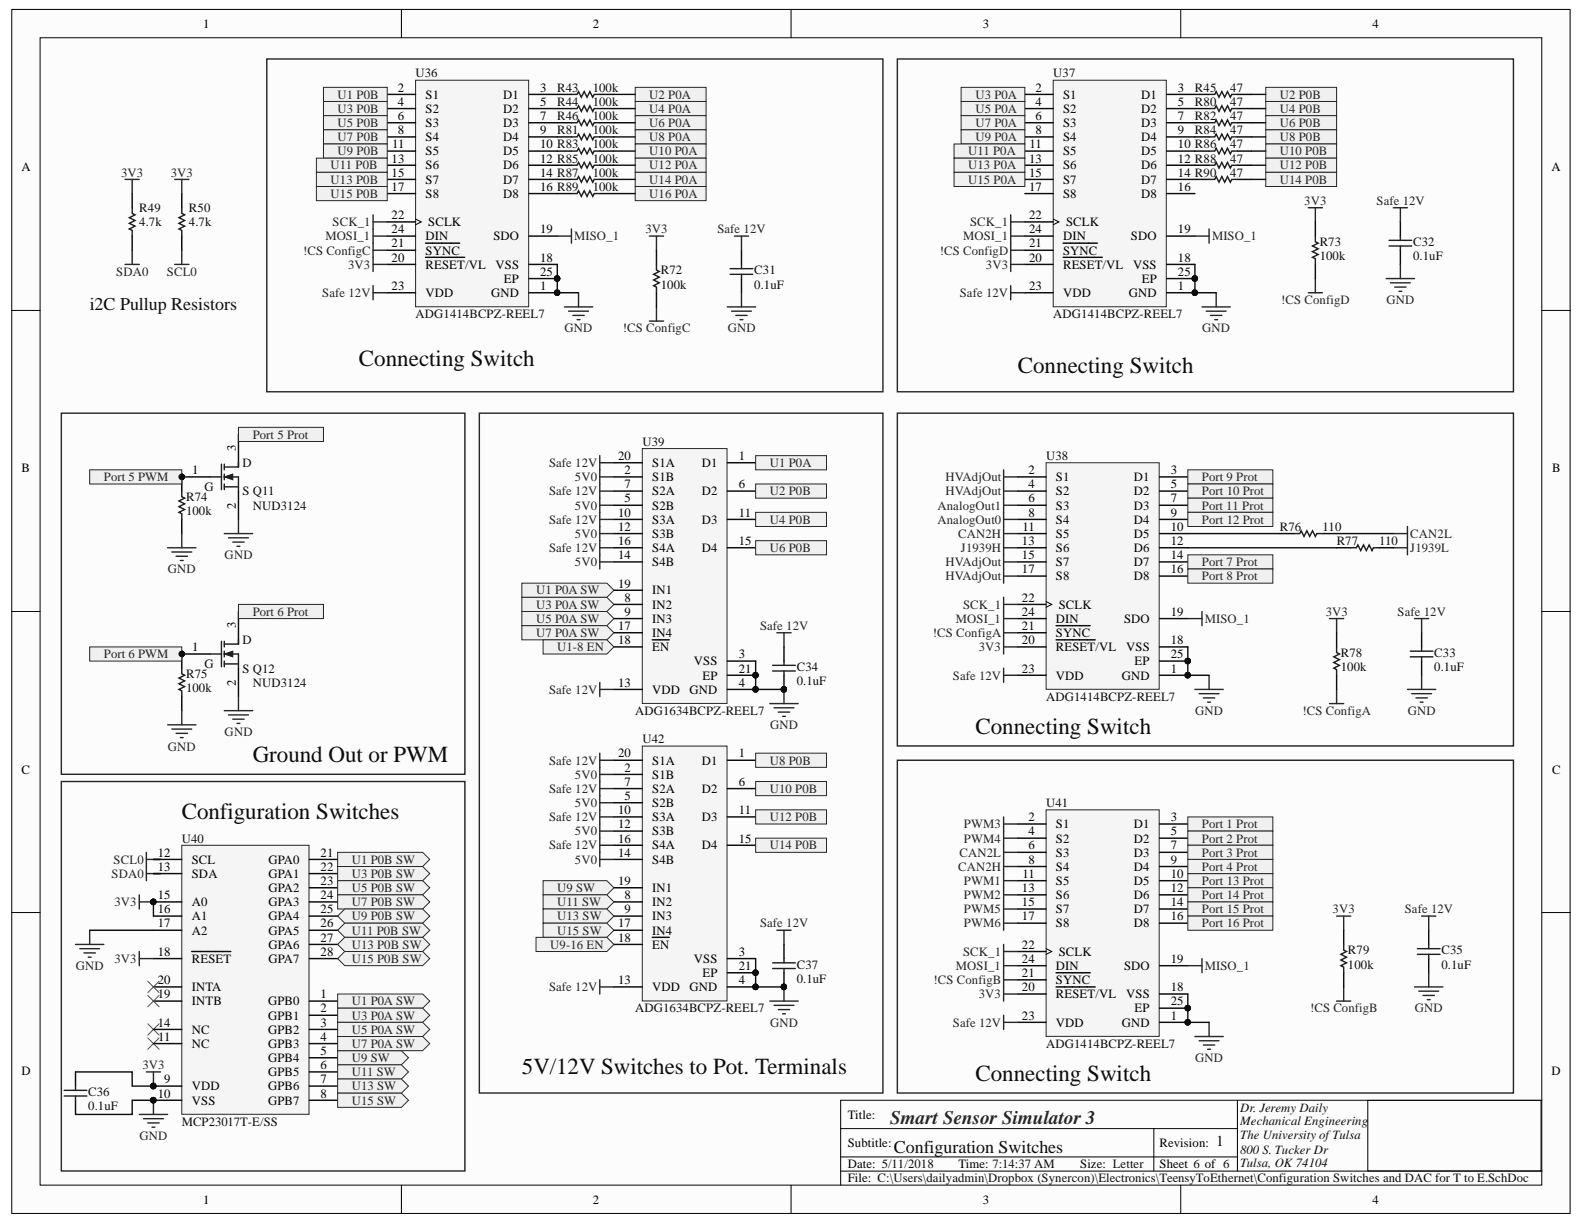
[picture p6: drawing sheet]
<svg xmlns="http://www.w3.org/2000/svg" width="279mm" height="216mm" viewBox="0 0 279 216" stroke-linecap="round" stroke-linejoin="round" font-family="sans-serif">
<defs><g id="words">
<g font-size="4.1" fill="#0e0e0e">
<text x="63.3" y="64.5">Connecting Switch</text>
<text x="179.5" y="65.7">Connecting Switch</text>
<text x="172" y="129.5">Connecting Switch</text>
<text x="44.6" y="134.5">Ground Out or PWM</text>
<text x="32.1" y="144.5">Configuration Switches</text>
<text x="92.1" y="189.5">5V/12V Switches to Pot. Terminals</text>
<text x="172" y="190.7">Connecting Switch</text>
</g>
<text font-size="3.4" fill="#262626" x="157" y="198.3">Smart Sensor Simulator 3</text>
<g font-size="3.2" fill="#0e0e0e">
<text x="15.8" y="54.7">i2C Pullup Resistors</text>
<text x="157.7" y="203.4">Configuration Switches</text>
</g>
<text font-size="2.7" fill="#0e0e0e" x="214.5" y="202.2">1</text>
<g font-size="2.2">
<text x="35.9" y="4.9">1</text>
<text x="104.6" y="4.9">2</text>
<text x="173.4" y="4.9">3</text>
<text x="242.1" y="4.9">4</text>
<text x="70.2" y="16.2">2</text>
<text x="75.1" y="17.4">S1</text>
<text x="88.8" y="17.4">D1</text>
<text x="95.3" y="16.2">3</text>
<text x="182.7" y="16.2">2</text>
<text x="187.5" y="17.4">S1</text>
<text x="201.3" y="17.4">D1</text>
<text x="207.8" y="16.2">3</text>
<text x="70.2" y="18.6">4</text>
<text x="70.2" y="21.2">6</text>
<text x="70.2" y="23.7">8</text>
<text x="75.1" y="19.9">S2</text>
<text x="75.1" y="22.4">S3</text>
<text x="88.8" y="19.9">D2</text>
<text x="88.8" y="22.4">D3</text>
<text x="95.3" y="18.6">5</text>
<text x="95.3" y="21.2">7</text>
<text x="95.3" y="23.7">9</text>
<text x="182.7" y="18.6">4</text>
<text x="182.7" y="21.2">6</text>
<text x="182.7" y="23.7">8</text>
<text x="187.5" y="19.9">S2</text>
<text x="187.5" y="22.4">S3</text>
<text x="201.3" y="19.9">D2</text>
<text x="201.3" y="22.4">D3</text>
<text x="207.8" y="18.6">5</text>
<text x="207.8" y="21.2">7</text>
<text x="207.8" y="23.7">9</text>
<text x="69.1" y="28.7">13</text>
<text x="69.1" y="26.2">11</text>
<text x="75.1" y="24.9">S4</text>
<text x="75.1" y="27.4">S5</text>
<text x="75.1" y="29.9">S6</text>
<text x="88.8" y="24.9">D4</text>
<text x="88.8" y="27.4">D5</text>
<text x="88.8" y="29.9">D6</text>
<text x="95.3" y="26.2">10 R83</text>
<text x="95.3" y="28.7">12 R85</text>
<text x="181.5" y="28.7">13</text>
<text x="181.6" y="26.2">11</text>
<text x="187.5" y="24.9">S4</text>
<text x="187.5" y="27.4">S5</text>
<text x="187.5" y="29.9">S6</text>
<text x="201.3" y="24.9">D4</text>
<text x="201.3" y="27.4">D5</text>
<text x="201.3" y="29.9">D6</text>
<text x="207.8" y="26.2">10 R86</text>
<text x="207.8" y="28.7">12 R88</text>
<text x="3.8" y="30.2">A</text>
<text x="69.1" y="31.2">15</text>
<text x="69.1" y="33.7">17</text>
<text x="75.1" y="32.4">S7</text>
<text x="75.1" y="34.9">S8</text>
<text x="88.8" y="32.4">D7</text>
<text x="88.8" y="34.9">D8</text>
<text x="95.3" y="31.2">14 R87</text>
<text x="95.3" y="33.7">16 R89</text>
<text x="181.5" y="31.2">15</text>
<text x="181.5" y="33.7">17</text>
<text x="187.5" y="32.4">S7</text>
<text x="187.5" y="34.9">S8</text>
<text x="201.3" y="32.4">D7</text>
<text x="201.3" y="34.9">D8</text>
<text x="207.8" y="31.2">14 R90</text>
<text x="207.8" y="33.7">16</text>
<text x="273.7" y="30.2">A</text>
<text x="69.1" y="38.6">22</text>
<text x="69.1" y="41.1">24</text>
<text x="75.5" y="39.9">SCLK</text>
<text x="95.3" y="41.1">19</text>
<text x="181.5" y="38.6">22</text>
<text x="181.5" y="41.1">24</text>
<text x="188" y="39.9">SCLK</text>
<text x="207.8" y="41.1">19</text>
<text x="69.1" y="46.2">20</text>
<text x="69.1" y="43.6">21</text>
<text x="75.1" y="47.4">RESET/VL</text>
<text x="75.1" y="44.9">SYNC</text>
<text x="75.1" y="42.4">DIN</text>
<text x="87" y="42.4">SDO</text>
<text x="87.4" y="47.4">VSS</text>
<text x="95.3" y="46.2">18</text>
<text x="181.5" y="46.2">20</text>
<text x="181.5" y="43.6">21</text>
<text x="187.5" y="47.4">RESET/VL</text>
<text x="187.5" y="44.9">SYNC</text>
<text x="187.5" y="42.4">DIN</text>
<text x="199.5" y="42.4">SDO</text>
<text x="199.9" y="47.4">VSS</text>
<text x="207.8" y="46.2">18</text>
<text x="69.1" y="51.2">23</text>
<text x="75.1" y="52.4">VDD</text>
<text x="86.7" y="52.4">GND</text>
<text x="88.9" y="49.9">EP</text>
<text x="95.3" y="51.2">1</text>
<text x="95.3" y="48.7">25</text>
<text x="181.5" y="51.2">23</text>
<text x="187.5" y="52.4">VDD</text>
<text x="199.1" y="52.4">GND</text>
<text x="201.4" y="49.9">EP</text>
<text x="207.8" y="51.2">1</text>
<text x="207.8" y="48.7">25</text>
<text x="3.8" y="83.3">B</text>
<text x="33.9" y="83.6">1</text>
<text x="41.6" y="79.6" transform="rotate(-90 41.6 79.6)">3</text>
<text x="109" y="81.1">20</text>
<text x="110.2" y="83.6">2</text>
<text x="115" y="82.4">S1A</text>
<text x="123.8" y="82.4">D1</text>
<text x="130.3" y="81.1">1</text>
<text x="181.4" y="83.6">2</text>
<text x="206.5" y="83.6">3</text>
<text x="273.8" y="83.3">B</text>
<text x="41.6" y="89.8" transform="rotate(-90 41.6 89.8)">2</text>
<text x="110.2" y="88.6">5</text>
<text x="110.2" y="86.1">7</text>
<text x="115" y="84.9">S1B</text>
<text x="115" y="89.9">S2B</text>
<text x="115" y="87.4">S2A</text>
<text x="123.8" y="87.4">D2</text>
<text x="130.3" y="86.1">6</text>
<text x="181.4" y="86.1">4</text>
<text x="181.4" y="88.6">6</text>
<text x="186.3" y="84.9">S1</text>
<text x="186.3" y="87.4">S2</text>
<text x="186.3" y="89.9">S3</text>
<text x="200" y="84.9">D1</text>
<text x="200" y="87.4">D2</text>
<text x="200" y="89.9">D3</text>
<text x="206.5" y="86.1">5</text>
<text x="206.5" y="88.6">7</text>
<text x="109" y="91.1">10</text>
<text x="109" y="93.7">12</text>
<text x="115" y="92.4">S3A</text>
<text x="115" y="94.9">S3B</text>
<text x="123.8" y="92.4">D3</text>
<text x="130.3" y="91.1">11</text>
<text x="180.3" y="93.7">11</text>
<text x="181.4" y="91.1">8</text>
<text x="186.3" y="92.4">S4</text>
<text x="186.3" y="94.9">S5</text>
<text x="200" y="92.4">D4</text>
<text x="200" y="94.9">D5</text>
<text x="206.5" y="91.1">9</text>
<text x="206.5" y="93.7">10</text>
<text x="109" y="98.6">14</text>
<text x="109" y="96.1">16</text>
<text x="115" y="99.9">S4B</text>
<text x="115" y="97.4">S4A</text>
<text x="123.8" y="97.4">D4</text>
<text x="130.3" y="96.1">15</text>
<text x="180.2" y="96.1">13</text>
<text x="180.2" y="98.6">15</text>
<text x="180.2" y="101.1">17</text>
<text x="186.3" y="97.4">S6</text>
<text x="186.3" y="99.9">S7</text>
<text x="200" y="97.4">D6</text>
<text x="200" y="99.9">D7</text>
<text x="206.5" y="96.1">12</text>
<text x="206.5" y="98.6">14</text>
<text x="206.5" y="101.1">16</text>
<text x="109" y="103.6">19</text>
<text x="110.2" y="106.1">8</text>
<text x="115" y="107.4">IN2</text>
<text x="115" y="104.9">IN1</text>
<text x="180.2" y="106.1">22</text>
<text x="186.3" y="102.4">S8</text>
<text x="186.8" y="107.4">SCLK</text>
<text x="200" y="102.4">D8</text>
<text x="41.6" y="110.9" transform="rotate(-90 41.6 110.9)">3</text>
<text x="109" y="111.1">17</text>
<text x="109" y="113.6">18</text>
<text x="110.2" y="108.6">9</text>
<text x="115" y="109.9">IN3</text>
<text x="115" y="112.4">IN4</text>
<text x="180.2" y="113.6">20</text>
<text x="180.2" y="111.1">21</text>
<text x="180.2" y="108.6">24</text>
<text x="186.3" y="112.4">SYNC</text>
<text x="186.3" y="109.9">DIN</text>
<text x="198.3" y="109.9">SDO</text>
<text x="206.5" y="113.6">18</text>
<text x="206.5" y="108.6">19</text>
<text x="33.9" y="114.9">1</text>
<text x="115" y="114.9">EN</text>
<text x="122.4" y="117.4">VSS</text>
<text x="123.9" y="119.9">EP</text>
<text x="130.3" y="116.1">3</text>
<text x="130.3" y="118.6">21</text>
<text x="180.2" y="118.6">23</text>
<text x="186.3" y="114.9">RESET/VL</text>
<text x="186.3" y="119.9">VDD</text>
<text x="197.9" y="119.9">GND</text>
<text x="198.6" y="114.9">VSS</text>
<text x="200.1" y="117.4">EP</text>
<text x="206.5" y="118.6">1</text>
<text x="206.5" y="116.1">25</text>
<text x="41.6" y="121" transform="rotate(-90 41.6 121)">2</text>
<text x="109" y="121.1">13</text>
<text x="115" y="122.4">VDD</text>
<text x="121.6" y="122.4">GND</text>
<text x="130.3" y="121.1">4</text>
<text x="3.8" y="136.4">C</text>
<text x="109" y="133.6">20</text>
<text x="110.2" y="136.1">2</text>
<text x="115" y="137.4">S1B</text>
<text x="115" y="134.9">S1A</text>
<text x="123.8" y="134.9">D1</text>
<text x="130.3" y="133.6">1</text>
<text x="273.8" y="136.4">C</text>
<text x="109" y="143.6">10</text>
<text x="110.2" y="141.1">5</text>
<text x="110.2" y="138.6">7</text>
<text x="115" y="142.4">S2B</text>
<text x="115" y="139.9">S2A</text>
<text x="123.8" y="139.9">D2</text>
<text x="130.3" y="138.6">6</text>
<text x="130.3" y="143.6">11</text>
<text x="109" y="146.1">12</text>
<text x="109" y="148.6">16</text>
<text x="115" y="144.9">S3A</text>
<text x="115" y="147.3">S3B</text>
<text x="115" y="149.8">S4A</text>
<text x="123.8" y="144.9">D3</text>
<text x="123.8" y="149.8">D4</text>
<text x="130.3" y="148.6">15</text>
<text x="181.4" y="144.9">2</text>
<text x="181.4" y="147.3">4</text>
<text x="181.4" y="149.8">6</text>
<text x="186.3" y="146.1">S1</text>
<text x="186.3" y="148.6">S2</text>
<text x="200" y="146.1">D1</text>
<text x="200" y="148.6">D2</text>
<text x="206.5" y="144.9">3</text>
<text x="206.5" y="147.3">5</text>
<text x="206.5" y="149.8">7</text>
<text x="27.8" y="151.1">12</text>
<text x="27.8" y="153.6">13</text>
<text x="33.8" y="152.3">SCL</text>
<text x="33.8" y="154.9">SDA</text>
<text x="47.4" y="152.3">GPA0</text>
<text x="47.4" y="154.9">GPA1</text>
<text x="56.5" y="151.1">21</text>
<text x="56.5" y="153.6">22</text>
<text x="109" y="151.1">14</text>
<text x="115" y="152.3">S4B</text>
<text x="180.3" y="154.9">11</text>
<text x="181.4" y="152.3">8</text>
<text x="186.3" y="151.1">S3</text>
<text x="186.3" y="153.6">S4</text>
<text x="200" y="151.1">D3</text>
<text x="200" y="153.6">D4</text>
<text x="206.5" y="152.3">9</text>
<text x="206.5" y="154.9">10</text>
<text x="27.8" y="158.6">15</text>
<text x="27.8" y="161.1">16</text>
<text x="33.8" y="159.9">A0</text>
<text x="47.4" y="157.4">GPA2</text>
<text x="47.4" y="159.9">GPA3</text>
<text x="56.5" y="156.1">23</text>
<text x="56.5" y="158.6">24</text>
<text x="56.5" y="161.1">25</text>
<text x="109" y="156.1">19</text>
<text x="110.2" y="158.6">8</text>
<text x="110.2" y="161.1">9</text>
<text x="115" y="159.9">IN2</text>
<text x="115" y="157.4">IN1</text>
<text x="180.2" y="157.4">13</text>
<text x="180.2" y="159.9">15</text>
<text x="186.3" y="156.1">S5</text>
<text x="186.3" y="158.6">S6</text>
<text x="186.3" y="161.1">S7</text>
<text x="200" y="156.1">D5</text>
<text x="200" y="158.6">D6</text>
<text x="200" y="161.1">D7</text>
<text x="206.5" y="157.4">12</text>
<text x="206.5" y="159.9">14</text>
<text x="27.8" y="163.6">17</text>
<text x="33.8" y="162.4">A1</text>
<text x="33.8" y="164.9">A2</text>
<text x="47.4" y="162.4">GPA4</text>
<text x="47.4" y="164.9">GPA5</text>
<text x="47.4" y="167.3">GPA6</text>
<text x="56.5" y="163.6">26</text>
<text x="56.5" y="166.1">27</text>
<text x="109" y="163.6">17</text>
<text x="109" y="166.1">18</text>
<text x="115" y="162.4">IN3</text>
<text x="115" y="164.9">IN4</text>
<text x="115" y="167.3">EN</text>
<text x="180.2" y="162.4">17</text>
<text x="180.2" y="167.3">22</text>
<text x="186.3" y="163.6">S8</text>
<text x="200" y="163.6">D8</text>
<text x="206.5" y="162.4">16</text>
<text x="27.8" y="168.6">18</text>
<text x="27.8" y="173.6">20</text>
<text x="33.8" y="169.8">RESET</text>
<text x="47.4" y="169.8">GPA7</text>
<text x="56.5" y="168.6">28</text>
<text x="109" y="173.6">13</text>
<text x="122.4" y="169.8">VSS</text>
<text x="123.9" y="172.3">EP</text>
<text x="130.3" y="168.6">3</text>
<text x="130.3" y="173.6">4</text>
<text x="130.3" y="171.1">21</text>
<text x="180.2" y="172.3">21</text>
<text x="180.2" y="169.8">24</text>
<text x="186.3" y="173.6">SYNC</text>
<text x="186.3" y="171.1">DIN</text>
<text x="186.8" y="168.6">SCLK</text>
<text x="198.3" y="171.1">SDO</text>
<text x="206.5" y="169.8">19</text>
<text x="27.8" y="176.1">19</text>
<text x="33.8" y="177.3">INTB</text>
<text x="33.8" y="174.8">INTA</text>
<text x="47.3" y="177.3">GPB0</text>
<text x="47.3" y="179.9">GPB1</text>
<text x="56.5" y="176.1">1</text>
<text x="56.5" y="178.6">2</text>
<text x="115" y="174.8">VDD</text>
<text x="121.6" y="174.8">GND</text>
<text x="180.2" y="174.8">20</text>
<text x="180.2" y="179.9">23</text>
<text x="186.3" y="176.1">RESET/VL</text>
<text x="198.6" y="176.1">VSS</text>
<text x="200.1" y="178.6">EP</text>
<text x="206.5" y="179.9">1</text>
<text x="206.5" y="174.8">18</text>
<text x="206.5" y="177.3">25</text>
<text x="27.8" y="181.1">14</text>
<text x="27.9" y="183.6">11</text>
<text x="33.8" y="184.8">NC</text>
<text x="33.8" y="182.4">NC</text>
<text x="47.3" y="182.4">GPB2</text>
<text x="47.3" y="184.8">GPB3</text>
<text x="56.5" y="181.1">3</text>
<text x="56.5" y="183.6">4</text>
<text x="186.3" y="181.1">VDD</text>
<text x="197.9" y="181.1">GND</text>
<text x="3.8" y="189.5">D</text>
<text x="28.9" y="191.1">9</text>
<text x="47.3" y="187.3">GPB4</text>
<text x="47.3" y="189.8">GPB5</text>
<text x="56.5" y="186.1">5</text>
<text x="56.5" y="188.6">6</text>
<text x="56.5" y="191.1">7</text>
<text x="273.7" y="189.5">D</text>
<text x="27.8" y="193.6">10</text>
<text x="33.8" y="192.3">VDD</text>
<text x="33.8" y="194.8">VSS</text>
<text x="47.3" y="192.3">GPB6</text>
<text x="47.3" y="194.8">GPB7</text>
<text x="56.5" y="193.6">8</text>
<text x="149.5" y="197.3">Title:</text>
<text x="149.5" y="202.3">Subtitle:</text>
<text x="204.5" y="202.3">Revision:</text>
<text x="149.5" y="206.1">Date: 5/11/2018</text>
<text x="149.5" y="208.6">File: C:\Users\dailyadmin\Dropbox (Synercon)\Electronics\TeensyToEthernet\Configuration Switches and DAC for T to E.SchDoc</text>
<text x="169" y="206.1">Time: 7:14:37 AM</text>
<text x="190.5" y="206.1">Size: Letter</text>
<text x="204.5" y="206.1">Sheet 6 of 6</text>
<text x="35.9" y="212.3">1</text>
<text x="104.6" y="212.3">2</text>
<text x="173.4" y="212.3">3</text>
<text x="242.1" y="212.3">4</text>
</g>
<g font-size="2.2" fill="#262626">
<text x="59.5" y="17.4">U1 P0B</text>
<text x="114.5" y="17.4">U2 P0A</text>
<text x="172" y="17.4">U3 P0A</text>
<text x="225.8" y="17.4">U2 P0B</text>
<text x="59.5" y="19.9">U3 P0B</text>
<text x="59.5" y="22.4">U5 P0B</text>
<text x="114.5" y="19.9">U4 P0A</text>
<text x="114.5" y="22.4">U6 P0A</text>
<text x="172" y="19.9">U5 P0A</text>
<text x="172" y="22.4">U7 P0A</text>
<text x="225.8" y="19.9">U4 P0B</text>
<text x="225.8" y="22.4">U6 P0B</text>
<text x="58.3" y="29.9">U11 P0B</text>
<text x="59.5" y="24.9">U7 P0B</text>
<text x="59.5" y="27.4">U9 P0B</text>
<text x="114.5" y="24.9">U8 P0A</text>
<text x="114.5" y="27.4">U10 P0A</text>
<text x="114.5" y="29.9">U12 P0A</text>
<text x="170.8" y="27.4">U11 P0A</text>
<text x="170.8" y="29.9">U13 P0A</text>
<text x="172" y="24.9">U9 P0A</text>
<text x="225.8" y="24.9">U8 P0B</text>
<text x="225.8" y="27.4">U10 P0B</text>
<text x="225.8" y="29.9">U12 P0B</text>
<text x="21.4" y="31.2">3V3</text>
<text x="30.1" y="31.2">3V3</text>
<text x="58.3" y="32.4">U13 P0B</text>
<text x="58.3" y="34.9">U15 P0B</text>
<text x="114.5" y="32.4">U14 P0A</text>
<text x="114.5" y="34.9">U16 P0A</text>
<text x="170.8" y="32.4">U15 P0A</text>
<text x="225.8" y="32.4">U14 P0B</text>
<text x="58.7" y="39.9">SCK_1</text>
<text x="113.9" y="41.1">3V3</text>
<text x="126.5" y="41.1">Safe 12V</text>
<text x="171.1" y="39.9">SCK_1</text>
<text x="230.1" y="36.1">3V3</text>
<text x="242.8" y="36.1">Safe 12V</text>
<text x="53.5" y="44.9">!CS ConfigC</text>
<text x="57.4" y="42.4">MOSI_1</text>
<text x="61.4" y="47.4">3V3</text>
<text x="101.3" y="42.4">MISO_1</text>
<text x="165.8" y="44.9">!CS ConfigD</text>
<text x="169.9" y="42.4">MOSI_1</text>
<text x="173.9" y="47.4">3V3</text>
<text x="213.8" y="42.4">MISO_1</text>
<text x="20.5" y="48.7">SDA0</text>
<text x="29.4" y="48.7">SCL0</text>
<text x="56.8" y="52.4">Safe 12V</text>
<text x="169.3" y="52.4">Safe 12V</text>
<text x="226" y="53.7">!CS ConfigD</text>
<text x="244.6" y="53.7">GND</text>
<text x="99.6" y="58.6">GND</text>
<text x="109.9" y="58.6">!CS ConfigC</text>
<text x="128.4" y="58.6">GND</text>
<text x="212.1" y="58.6">GND</text>
<text x="44.6" y="77.4">Port 5 Prot</text>
<text x="96.8" y="82.4">Safe 12V</text>
<text x="135.8" y="82.4">U1 P0A</text>
<text x="18.3" y="84.9">Port 5 PWM</text>
<text x="96.8" y="87.4">Safe 12V</text>
<text x="101.4" y="84.9">5V0</text>
<text x="101.4" y="89.9">5V0</text>
<text x="135.8" y="87.4">U2 P0B</text>
<text x="165.4" y="89.9">AnalogOut1</text>
<text x="166.8" y="87.4">HVAdjOut</text>
<text x="166.8" y="84.9">HVAdjOut</text>
<text x="212" y="84.9">Port 9 Prot</text>
<text x="212" y="87.4">Port 10 Prot</text>
<text x="212" y="89.9">Port 11 Prot</text>
<text x="96.8" y="92.4">Safe 12V</text>
<text x="101.4" y="94.9">5V0</text>
<text x="135.8" y="92.4">U4 P0B</text>
<text x="165.4" y="92.4">AnalogOut0</text>
<text x="169" y="94.9">CAN2H</text>
<text x="212" y="92.4">Port 12 Prot</text>
<text x="248.8" y="94.9">CAN2L</text>
<text x="29.6" y="101.1">GND</text>
<text x="39.6" y="98.6">GND</text>
<text x="96.8" y="97.4">Safe 12V</text>
<text x="101.4" y="99.9">5V0</text>
<text x="135.8" y="97.4">U6 P0B</text>
<text x="166.8" y="99.9">HVAdjOut</text>
<text x="169.5" y="97.4">J1939H</text>
<text x="212" y="99.9">Port 7 Prot</text>
<text x="248.8" y="97.4">J1939L</text>
<text x="94.6" y="104.9">U1 P0A SW</text>
<text x="94.6" y="107.4">U3 P0A SW</text>
<text x="166.8" y="102.4">HVAdjOut</text>
<text x="169.9" y="107.4">SCK_1</text>
<text x="212" y="102.4">Port 8 Prot</text>
<text x="44.6" y="108.6">Port 6 Prot</text>
<text x="94.6" y="109.9">U5 P0A SW</text>
<text x="94.6" y="112.4">U7 P0A SW</text>
<text x="134.1" y="111.1">Safe 12V</text>
<text x="164.6" y="112.4">!CS ConfigA</text>
<text x="168.6" y="109.9">MOSI_1</text>
<text x="212.5" y="109.9">MISO_1</text>
<text x="233.8" y="108.6">3V3</text>
<text x="246.5" y="108.6">Safe 12V</text>
<text x="18.3" y="116.1">Port 6 PWM</text>
<text x="98.3" y="114.9">U1-8 EN</text>
<text x="168.1" y="119.9">Safe 12V</text>
<text x="172.6" y="114.9">3V3</text>
<text x="96.8" y="122.4">Safe 12V</text>
<text x="39.6" y="129.9">GND</text>
<text x="135.8" y="128.6">GND</text>
<text x="210.8" y="126.1">GND</text>
<text x="229.8" y="126.1">!CS ConfigA</text>
<text x="248.3" y="126.1">GND</text>
<text x="29.6" y="132.4">GND</text>
<text x="96.8" y="134.9">Safe 12V</text>
<text x="101.4" y="137.4">5V0</text>
<text x="135.8" y="134.9">U8 P0B</text>
<text x="96.8" y="139.9">Safe 12V</text>
<text x="101.4" y="142.4">5V0</text>
<text x="135.8" y="139.9">U10 P0B</text>
<text x="96.8" y="144.9">Safe 12V</text>
<text x="96.8" y="149.8">Safe 12V</text>
<text x="101.4" y="147.3">5V0</text>
<text x="135.8" y="144.9">U12 P0B</text>
<text x="135.8" y="149.8">U14 P0B</text>
<text x="170" y="146.1">PWM3</text>
<text x="170" y="148.6">PWM4</text>
<text x="212" y="146.1">Port 1 Prot</text>
<text x="212" y="148.6">Port 2 Prot</text>
<text x="19.7" y="154.9">SDA0</text>
<text x="20" y="152.3">SCL0</text>
<text x="62" y="152.3">U1 P0B SW</text>
<text x="62" y="154.9">U3 P0B SW</text>
<text x="101.4" y="152.3">5V0</text>
<text x="169" y="153.6">CAN2H</text>
<text x="169.3" y="151.1">CAN2L</text>
<text x="212" y="151.1">Port 3 Prot</text>
<text x="212" y="153.6">Port 4 Prot</text>
<text x="20.2" y="159.9">3V3</text>
<text x="62" y="157.4">U5 P0B SW</text>
<text x="62" y="159.9">U7 P0B SW</text>
<text x="98.3" y="157.4">U9 SW</text>
<text x="98.3" y="159.9">U11 SW</text>
<text x="170" y="156.1">PWM1</text>
<text x="170" y="158.6">PWM2</text>
<text x="170" y="161.1">PWM5</text>
<text x="212" y="156.1">Port 13 Prot</text>
<text x="212" y="158.6">Port 14 Prot</text>
<text x="212" y="161.1">Port 15 Prot</text>
<text x="235.1" y="161.1">3V3</text>
<text x="247.8" y="161.1">Safe 12V</text>
<text x="62" y="162.4">U9 P0B SW</text>
<text x="62" y="164.9">U11 P0B SW</text>
<text x="62" y="167.3">U13 P0B SW</text>
<text x="97.1" y="167.3">U9-16 EN</text>
<text x="98.3" y="162.4">U13 SW</text>
<text x="98.3" y="164.9">U15 SW</text>
<text x="134.1" y="163.6">Safe 12V</text>
<text x="170" y="163.6">PWM6</text>
<text x="212" y="163.6">Port 16 Prot</text>
<text x="13.4" y="171.1">GND</text>
<text x="20.2" y="169.8">3V3</text>
<text x="62" y="169.8">U15 P0B SW</text>
<text x="164.7" y="173.6">!CS ConfigB</text>
<text x="168.6" y="171.1">MOSI_1</text>
<text x="169.9" y="168.6">SCK_1</text>
<text x="212.5" y="171.1">MISO_1</text>
<text x="62" y="177.3">U1 P0A SW</text>
<text x="62" y="179.9">U3 P0A SW</text>
<text x="96.8" y="174.8">Safe 12V</text>
<text x="172.6" y="176.1">3V3</text>
<text x="231.1" y="178.6">!CS ConfigB</text>
<text x="249.6" y="178.6">GND</text>
<text x="62" y="182.4">U5 P0A SW</text>
<text x="62" y="184.8">U7 P0A SW</text>
<text x="135.8" y="181.1">GND</text>
<text x="168.1" y="181.1">Safe 12V</text>
<text x="25.1" y="188.6">3V3</text>
<text x="62" y="187.3">U9 SW</text>
<text x="62" y="189.8">U11 SW</text>
<text x="210.8" y="187.3">GND</text>
<text x="62" y="192.3">U13 SW</text>
<text x="62" y="194.8">U15 SW</text>
<text x="24.6" y="201.1">GND</text>
</g>
<g font-size="2.2" fill="#0e0e0e">
<text x="73.3" y="13.7">U36</text>
<text x="98.3" y="16.2">R43</text>
<text x="104.5" y="16.2">100k</text>
<text x="185.8" y="13.7">U37</text>
<text x="210.8" y="16.2">R45</text>
<text x="217" y="16.2">47</text>
<text x="98.3" y="18.6">R44</text>
<text x="98.3" y="21.2">R46</text>
<text x="98.3" y="23.7">R81</text>
<text x="104.5" y="18.6">100k</text>
<text x="104.5" y="21.2">100k</text>
<text x="104.5" y="23.7">100k</text>
<text x="210.8" y="18.6">R80</text>
<text x="210.8" y="21.2">R82</text>
<text x="210.8" y="23.7">R84</text>
<text x="217" y="18.6">47</text>
<text x="217" y="21.2">47</text>
<text x="217" y="23.7">47</text>
<text x="104.5" y="26.2">100k</text>
<text x="104.5" y="28.7">100k</text>
<text x="217" y="26.2">47</text>
<text x="217" y="28.7">47</text>
<text x="104.5" y="31.2">100k</text>
<text x="104.5" y="33.7">100k</text>
<text x="217" y="31.2">47</text>
<text x="24.6" y="37.4">R49</text>
<text x="24.6" y="39.9">4.7k</text>
<text x="33.3" y="37.4">R50</text>
<text x="33.3" y="39.9">4.7k</text>
<text x="232.8" y="43.4">R73</text>
<text x="232.8" y="45.9">100k</text>
<text x="249.3" y="43.4">C32</text>
<text x="249.3" y="45.9">0.1uF</text>
<text x="116.6" y="48.4">R72</text>
<text x="116.6" y="50.9">100k</text>
<text x="133.1" y="48.4">C31</text>
<text x="133.1" y="50.9">0.1uF</text>
<text x="73.3" y="56.1">ADG1414BCPZ-REEL7</text>
<text x="185.8" y="56.1">ADG1414BCPZ-REEL7</text>
<text x="42.8" y="82.4">D</text>
<text x="113.3" y="78.6">U39</text>
<text x="184.5" y="81.1">U38</text>
<text x="32.8" y="88.4">R74</text>
<text x="36.1" y="86.6">G</text>
<text x="42.8" y="87.4">S Q11</text>
<text x="44.6" y="89.9">NUD3124</text>
<text x="32.8" y="90.9">100k</text>
<text x="225.8" y="93.7">R76</text>
<text x="233.3" y="93.7">110</text>
<text x="235.8" y="96.1">R77</text>
<text x="243.3" y="96.1">110</text>
<text x="42.8" y="113.6">D</text>
<text x="32.8" y="119.6">R75</text>
<text x="36.1" y="117.9">G</text>
<text x="42.8" y="118.6">S Q12</text>
<text x="140.5" y="118.4">C34</text>
<text x="236.5" y="115.9">R78</text>
<text x="236.5" y="118.4">100k</text>
<text x="253" y="115.9">C33</text>
<text x="253" y="118.4">0.1uF</text>
<text x="32.8" y="122.1">100k</text>
<text x="44.6" y="121.1">NUD3124</text>
<text x="140.5" y="120.9">0.1uF</text>
<text x="184.5" y="123.6">ADG1414BCPZ-REEL7</text>
<text x="112" y="126.1">ADG1634BCPZ-REEL7</text>
<text x="113.3" y="131.1">U42</text>
<text x="184.5" y="142.4">U41</text>
<text x="32.1" y="148.6">U40</text>
<text x="140.5" y="170.9">C37</text>
<text x="140.5" y="173.3">0.1uF</text>
<text x="237.8" y="168.4">R79</text>
<text x="237.8" y="170.9">100k</text>
<text x="254.3" y="168.4">C35</text>
<text x="254.3" y="170.9">0.1uF</text>
<text x="112" y="178.6">ADG1634BCPZ-REEL7</text>
<text x="184.5" y="184.8">ADG1414BCPZ-REEL7</text>
<text x="15.6" y="193.3">C36</text>
<text x="15.6" y="195.8">0.1uF</text>
<text x="218.8" y="196.1">Dr. Jeremy Daily</text>
<text x="32.1" y="198.6">MCP23017T-E/SS</text>
<text x="218.8" y="200.9">The University of Tulsa</text>
<text x="218.8" y="198.5">Mechanical Engineering</text>
<text x="218.8" y="203.6">800 S. Tucker Dr</text>
<text x="218.8" y="205.8">Tulsa, OK 74104</text>
</g>
</g></defs>
<g fill="#fcfcfc" stroke="#000" stroke-width=".18">
<path d="M2.1 1.7h274.9v212.3h-274.9z"/>
<path d="M7.1 6.7h264.9v202.3h-264.9z"/>
</g>
<g fill="none" stroke="#000" stroke-width=".18">
<path d="M70.8 1.7v5M139.5 1.7v5M208.3 1.7v5M2.1 54.8h5M272 54.8h5M2.1 107.9h5M272 107.9h5M2.1 161h5M272 161h5M148.3 199.1h70M203.5 199.1v7.5M218.3 194.1v12.5"/>
<path d="M241.3 194.1h30.5v12.4h-30.5zM272 194.1h-123.7v15M70.8 209.1v5M139.5 209.1v5M148.3 204.1h70M148.3 206.6h123.7M208.3 209.1v5"/>
</g>
<g fill="none" stroke="#262626" stroke-width=".25">
<path d="M158.3 134.1h108.7v58.7h-108.7zM235.8 161.6h2.5M235.8 176.6h2.5M237 161.6v2.5M237 174.1v2.5M249.5 174.1h5M250.3 174.8h3.5M250.8 161.6h2.5M251 175.6h2M251.8 176.3h.5M252 161.6v2.5M252 171.6v2.5"/>
<path d="M24.6 196.6h5M25.3 197.3h3.5M25.8 189.1h2.5M26.1 198.1h2M26.8 198.8h.5M27.1 189.1v2.5M27.1 194.1v2.5"/>
</g>
<path d="M237 164.1v2.5M237 171.6v2.5M252 164.1v2.5M252 169.1v2.5M13.3 189.1v2.5M13.3 194.1v2.5" fill="none" stroke="#000" stroke-width=".25"/>
<path d="M237 166.6v1l.5 .2-1 .5 1 .5-1 .5 1 .5-1 .5 .5 .3v1M250 167.3h4M250 168.3h4M252 166.6v.7M252 168.3v.8M11.3 192.3h4M11.3 193.3h4M13.3 191.6v.7M13.3 193.3v.8" fill="none" stroke="#1c1c1c" stroke-width=".25"/>
<g fill="#0e0e0e" stroke="#0e0e0e" stroke-width=".18">
<circle cx="27" cy="191.6" r=".48"/>
<circle cx="27" cy="194.1" r=".48"/>
</g>
<path d="M26.1 180.6l2 2M26.1 183.1l2 2M28.1 180.6l-2 2M28.1 183.1l-2 2" fill="none" stroke="#4c4c4c" stroke-width=".18"/>
<path d="M32.1 149.1h22.4v47.4h-22.4z" fill="#f5f5f5" stroke="#262626" stroke-width=".18"/>
<g fill="none" stroke="#000" stroke-width=".25">
<path d="M27.1 151.6h5M27.1 154.1h5M27.1 159.1h5M54.6 151.6h5M54.6 154.1h5M54.6 159.1h5M54.6 156.6h5M27.1 176.6h5M27.1 161.6h5M27.1 164.1h5M27.1 169.1h5M27.1 174.1h5"/>
<path d="M33.8 167.8h6.9M54.6 176.6h5M54.6 179.1h5M54.6 161.6h5M54.6 164.1h5M54.6 169.1h5M54.6 166.6h5M27.1 181.6h5M27.1 184.1h5M27.1 191.6h5M27.1 194.1h5M54.6 181.6h5"/>
<path d="M54.6 184.1h5M54.6 186.6h5M54.6 189.1h5M54.6 191.6h5M54.6 194.1h5"/>
</g>
<g fill="#0e0e0e" stroke="#0e0e0e" stroke-width=".18">
<circle cx="27" cy="191.6" r=".48"/>
<circle cx="27" cy="194.1" r=".48"/>
<circle cx="27" cy="159.1" r=".48"/>
</g>
<path d="M24.6 157.8v2.5M24.6 159.1h2.5M25.8 150.3v5M25.8 151.6h2.5M25.8 154.1h2.5M13.3 166.6h5M14.1 167.3h3.5M14.8 168.1h2M15.6 168.8h.5M15.8 164.1v2.5M24.6 167.8v2.5M24.6 169.1h2.5" fill="none" stroke="#262626" stroke-width=".25"/>
<path d="M26.1 175.6l2 2M26.1 173.1l2 2M28.1 175.6l-2 2M28.1 173.1l-2 2" fill="none" stroke="#4c4c4c" stroke-width=".18"/>
<path d="M113.3 79.1h14.9v45h-14.9z" fill="#f5f5f5" stroke="#262626" stroke-width=".18"/>
<g fill="none" stroke="#000" stroke-width=".25">
<path d="M108.3 81.6h5M108.3 84.1h5M108.3 89.1h5M108.3 86.6h5M108.3 91.6h5M108.3 94.1h5M108.3 99.1h5M108.3 96.6h5M128.3 81.6h5M128.3 86.6h5M128.3 91.6h5M128.3 96.6h5"/>
<path d="M108.3 106.6h5M108.3 109.1h5M108.3 111.6h5M108.3 114.1h5M108.3 104.1h5M115 112.9h3M128.3 116.6h5M128.3 119.1h5M108.3 121.6h5M128.3 121.6h5"/>
</g>
<g fill="#0e0e0e" stroke="#0e0e0e" stroke-width=".18">
<circle cx="133.3" cy="121.6" r=".48"/>
<circle cx="133.3" cy="119.1" r=".48"/>
</g>
<path d="M105.8 80.4v20M105.8 84.1h2.5M105.8 81.6h2.5M105.8 89.1h2.5M105.8 86.6h2.5M105.8 94.1h2.5M105.8 91.6h2.5M105.8 99.1h2.5M105.8 96.6h2.5" fill="none" stroke="#262626" stroke-width=".25"/>
<g fill="#f0f0f0" stroke="#262626" stroke-width=".18">
<path d="M92 102.9h15l1.3 1.2-1.3 1.3h-15z" fill-rule="evenodd"/>
<path d="M92 105.4h15l1.3 1.2-1.3 1.3h-15z" fill-rule="evenodd"/>
<path d="M92 107.9h15l1.3 1.2-1.3 1.3h-15z" fill-rule="evenodd"/>
<path d="M92 110.4h15l1.3 1.2-1.3 1.3h-15z" fill-rule="evenodd"/>
</g>
<path d="M105.8 120.4v2.5M105.8 121.6h2.5M135.8 124.1h5M136.5 124.9h3.5M137.3 125.6h2M138 126.4h.5M138.3 121.6v2.5" fill="none" stroke="#262626" stroke-width=".25"/>
<circle cx="138.3" cy="121.6" r=".48" fill="#0e0e0e" stroke="#0e0e0e" stroke-width=".18"/>
<path d="M113.3 131.6h14.9v45h-14.9z" fill="#f5f5f5" stroke="#262626" stroke-width=".18"/>
<g fill="none" stroke="#000" stroke-width=".25">
<path d="M108.3 134.1h5M108.3 136.6h5M108.3 139.1h5M128.3 134.1h5M128.3 139.1h5M108.3 141.6h5M108.3 159.1h5M108.3 144.1h5M108.3 146.6h5M108.3 151.6h5M108.3 149.1h5M108.3 156.6h5"/>
<path d="M128.3 144.1h5M128.3 149.1h5M108.3 174.1h5M108.3 161.6h5M108.3 164.1h5M108.3 166.6h5M115 165.3h3M128.3 169.1h5M128.3 174.1h5M128.3 171.6h5"/>
</g>
<g fill="#0e0e0e" stroke="#0e0e0e" stroke-width=".18">
<circle cx="133.3" cy="174.1" r=".48"/>
<circle cx="133.3" cy="171.6" r=".48"/>
<circle cx="138.3" cy="174.1" r=".48"/>
</g>
<g fill="none" stroke="#262626" stroke-width=".25">
<path d="M105.8 132.9v19.9M105.8 136.6h2.5M105.8 134.1h2.5M105.8 139.1h2.5M105.8 141.6h2.5M105.8 146.6h2.5M105.8 144.1h2.5M105.8 151.6h2.5M105.8 149.1h2.5M105.8 172.8v2.5M105.8 174.1h2.5M135.8 176.6h5"/>
<path d="M136.5 177.3h3.5M137.3 178.1h2M138 178.8h.5M138.3 174.1v2.5"/>
</g>
<g fill="#f0f0f0" stroke="#262626" stroke-width=".18">
<path d="M59.6 185.3h11.2l1.3 1.3-1.3 1.2h-11.2z" fill-rule="evenodd"/>
<path d="M59.6 187.8h11.2l1.3 1.3-1.3 1.2h-11.2z" fill-rule="evenodd"/>
<path d="M59.6 190.3h11.2l1.3 1.3-1.3 1.2h-11.2z" fill-rule="evenodd"/>
<path d="M59.6 192.8h11.2l1.3 1.3-1.3 1.2h-11.2z" fill-rule="evenodd"/>
<path d="M95.8 155.3h11.2l1.3 1.3-1.3 1.2h-11.2z" fill-rule="evenodd"/>
<path d="M95.8 157.8h11.2l1.3 1.3-1.3 1.2h-11.2z" fill-rule="evenodd"/>
<path d="M95.8 160.3h11.2l1.3 1.3-1.3 1.2h-11.2z" fill-rule="evenodd"/>
<path d="M95.8 162.8h11.2l1.3 1.3-1.3 1.2h-11.2z" fill-rule="evenodd"/>
</g>
<path d="M184.5 142.8h20v40h-20z" fill="#f5f5f5" stroke="#262626" stroke-width=".18"/>
<g fill="none" stroke="#000" stroke-width=".25">
<path d="M179.5 145.3h5M179.5 147.8h5M179.5 150.3h5M179.5 152.8h5M179.5 155.3h5M179.5 157.8h5M204.5 145.3h5M204.5 147.8h5M204.5 150.3h5M204.5 152.8h5M204.5 155.3h5M204.5 157.8h5"/>
<path d="M179.5 160.3h5M179.5 162.8h5M179.5 175.3h5M179.5 170.3h5M179.5 172.8h5M179.5 167.8h5M186.3 174.1h6.9M186.3 171.6h6M204.5 160.3h5M204.5 162.8h5M204.5 175.3h5M204.5 170.3h5"/>
<path d="M204.5 177.8h5M179.5 180.3h5M204.5 180.3h5"/>
</g>
<g fill="#0e0e0e" stroke="#0e0e0e" stroke-width=".18">
<circle cx="209.5" cy="180.3" r=".48"/>
<circle cx="209.5" cy="177.8" r=".48"/>
</g>
<path d="M184.5 167.3l1 .5-1 .5" fill="none" stroke="#000" stroke-width=".18"/>
<g fill="#f0f0f0" stroke="#262626" stroke-width=".18">
<path d="M95.8 112.9h11.2l1.3 1.2-1.3 1.3h-11.2z" fill-rule="evenodd"/>
<path d="M94.5 165.3h12.5l1.3 1.3-1.3 1.2h-12.5z" fill-rule="evenodd"/>
</g>
<path d="M138.3 114.1v2.5M138.3 119.1v2.5M235.8 111.6v2.5M235.8 119.1v2.5M250.8 111.6v2.5M250.8 116.6v2.5M138.3 166.6v2.5M138.3 171.6v2.5" fill="none" stroke="#000" stroke-width=".25"/>
<g fill="#0e0e0e" stroke="#0e0e0e" stroke-width=".18">
<circle cx="138.3" cy="121.6" r=".48"/>
<circle cx="138.3" cy="174.1" r=".48"/>
</g>
<g fill="none" stroke="#1c1c1c" stroke-width=".25">
<path d="M136.3 117.4h4M136.3 118.4h4M138.3 116.6v.8M138.3 118.4v.7M235.8 114.1v1l.5 .3-1 .5 1 .5-1 .5 1 .5-1 .5 .5 .2v1M248.8 114.9h4M248.8 115.9h4M250.8 114.1v.8M250.8 115.9v.7M136.3 169.8h4M136.3 170.8h4M138.3 169.1v.7"/>
<path d="M138.3 170.8v.8"/>
</g>
<g fill="none" stroke="#262626" stroke-width=".25">
<path d="M158.3 72.9h108.7v58.7h-108.7zM137 111.6h2.5M138.3 111.6v2.5M234.5 109.1h2.5M235.8 109.1v2.5M249.5 109.1h2.5M250.8 109.1v2.5M250.8 119.1v2.5M234.5 124.1h2.5M235.8 121.6v2.5M248.3 121.6h5M249 122.4h3.5"/>
<path d="M249.8 123.1h2M250.5 123.9h.5M137 164.1h2.5M138.3 164.1v2.5M177 166.6v10M177 179.1v2.5M177 167.8h2.5M177 170.3h2.5M177 172.8h2.5M177 175.3h2.5M209.5 170.3h2.5M212 169.1v2.5"/>
<path d="M177 180.3h2.5M210.8 182.8h5M211.5 183.6h3.5M212.3 184.3h2M213 185.1h.5M213.3 180.3v2.5"/>
</g>
<path d="M184.5 81.6h20v40h-20z" fill="#f5f5f5" stroke="#262626" stroke-width=".18"/>
<g fill="none" stroke="#000" stroke-width=".25">
<path d="M179.5 84.1h5M179.5 86.6h5M179.5 89.1h5M179.5 91.6h5M179.5 94.1h5M179.5 96.6h5M179.5 99.1h5M204.5 84.1h5M204.5 86.6h5M204.5 89.1h5M204.5 91.6h5M204.5 94.1h5"/>
<path d="M204.5 96.6h5M204.5 99.1h5M179.5 119.1h5M179.5 101.6h5M179.5 114.1h5M179.5 109.1h5M179.5 111.6h5M179.5 106.6h5M186.3 112.9h6.9M186.3 110.4h6M204.5 119.1h5M204.5 101.6h5"/>
<path d="M204.5 114.1h5M204.5 109.1h5M204.5 116.6h5"/>
</g>
<g fill="#0e0e0e" stroke="#0e0e0e" stroke-width=".18">
<circle cx="209.5" cy="119.1" r=".48"/>
<circle cx="209.5" cy="116.6" r=".48"/>
</g>
<path d="M184.5 106.1l1 .5-1 .5" fill="none" stroke="#000" stroke-width=".18"/>
<g fill="none" stroke="#262626" stroke-width=".25">
<path d="M177 105.4v10M177 117.9v2.5M177 106.6h2.5M177 109.1h2.5M177 119.1h2.5M177 111.6h2.5M177 114.1h2.5M209.5 109.1h2.5M212 107.9v2.5M213.3 119.1v2.5M210.8 121.6h5M211.5 122.4h3.5"/>
<path d="M212.3 123.1h2M213 123.9h.5"/>
</g>
<g fill="#f0f0f0" stroke="#262626" stroke-width=".18">
<path d="M209.5 97.9h15v2.5h-15z" fill-rule="evenodd"/>
<path d="M209.5 100.4h15v2.5h-15z" fill-rule="evenodd"/>
<path d="M209.5 154.1h15v2.5h-15z" fill-rule="evenodd"/>
<path d="M209.5 156.6h15v2.5h-15z" fill-rule="evenodd"/>
<path d="M209.5 159.1h15v2.5h-15z" fill-rule="evenodd"/>
<path d="M209.5 161.6h15v2.5h-15z" fill-rule="evenodd"/>
</g>
<path d="M177 95.4v7.5M177 99.1h2.5M177 96.6h2.5M245.8 94.1h2.5M245.8 96.6h2.5M248.3 92.9v5M177 101.6h2.5M177 154.1v5M177 155.3h2.5M177 157.8h2.5" fill="none" stroke="#262626" stroke-width=".25"/>
<path d="M225.8 94.1h2.5M233.3 94.1h2.5M235.8 96.6h2.5M243.3 96.6h2.5M32.1 115.4h5M42.1 107.9v5M42.1 117.9v5" fill="none" stroke="#000" stroke-width=".25"/>
<path d="M228.3 94.1h1l.2-.5 .5 1 .5-1 .5 1 .5-1 .5 1 .3-.5h1M238.3 96.6h1l.2-.5 .5 1 .5-1 .5 1 .5-1 .5 1 .3-.5h1M37.1 115.4h2M39.1 113.1v4.5M39.6 113.6h2.5M39.6 115.4h2.5v2.5M39.6 117.1h2.5M39.6 113.1v1M39.6 114.9v1M39.6 116.6v1" fill="none" stroke="#1c1c1c" stroke-width=".25"/>
<circle cx="32" cy="115.3" r=".48" fill="#0e0e0e" stroke="#0e0e0e" stroke-width=".18"/>
<path d="M39.6 115.4l1.5-.5v1z" fill="#1c1c1c"/>
<path d="M39.6 115.4l1.5-.5v1z" fill="none" stroke="#1c1c1c" stroke-width=".18"/>
<path d="M37.1 84.1h2M39.1 81.9v4.5M39.6 84.1h2.5v2.5M39.6 82.4h2.5M39.6 85.9h2.5M39.6 81.9v1M39.6 83.6v1M39.6 85.4v1M32.1 117.9v1l.5 .2-1 .5 1 .5-1 .5 1 .5-1 .5 .5 .3v1M42.1 112.9v.7" fill="none" stroke="#1c1c1c" stroke-width=".25"/>
<g fill="#0e0e0e" stroke="#0e0e0e" stroke-width=".18">
<circle cx="32" cy="115.3" r=".48"/>
<circle cx="32" cy="84.1" r=".48"/>
</g>
<path d="M29.6 127.9h5M30.3 128.6h3.5M31.1 129.4h2M31.8 130.1h.5M32.1 125.4v2.5M39.6 125.4h5M40.3 126.1h3.5M41.1 126.9h2M41.8 127.6h.5M42.1 122.9v2.5" fill="none" stroke="#262626" stroke-width=".25"/>
<path d="M42.1 76.6v5M32.1 84.1h5M42.1 86.6v5M32.1 115.4v2.5M32.1 122.9v2.5" fill="none" stroke="#000" stroke-width=".25"/>
<path d="M39.6 84.1l1.5-.5v1z" fill="#1c1c1c"/>
<path d="M39.6 84.1l1.5-.5v1z" fill="none" stroke="#1c1c1c" stroke-width=".18"/>
<path d="M32.1 86.6v1l.5 .3-1 .5 1 .5-1 .5 1 .5-1 .5 .5 .2v1M42.1 81.6v.8" fill="none" stroke="#1c1c1c" stroke-width=".25"/>
<circle cx="32" cy="84.1" r=".48" fill="#0e0e0e" stroke="#0e0e0e" stroke-width=".18"/>
<path d="M29.6 96.6h5M30.3 97.4h3.5M31.1 98.1h2M31.8 98.9h.5M32.1 94.1v2.5M39.6 94.1h5M40.3 94.9h3.5M41.1 95.6h2M41.8 96.4h.5M42.1 91.6v2.5" fill="none" stroke="#262626" stroke-width=".25"/>
<path d="M32.1 84.1v2.5M32.1 91.6v2.5" fill="none" stroke="#000" stroke-width=".25"/>
<g fill="#f0f0f0" stroke="#262626" stroke-width=".18">
<path d="M42.1 75.4h15v2.5h-15z" fill-rule="evenodd"/>
<path d="M42.1 106.6h15v2.5h-15z" fill-rule="evenodd"/>
<path d="M15.8 114.1h16.3v2.5h-16.3z" fill-rule="evenodd"/>
</g>
<circle cx="32" cy="115.3" r=".48" fill="#0e0e0e" stroke="#0e0e0e" stroke-width=".18"/>
<path d="M15.8 82.9h16.3v2.5h-16.3z" fill-rule="evenodd" fill="#f0f0f0" stroke="#262626" stroke-width=".18"/>
<circle cx="32" cy="84.1" r=".48" fill="#0e0e0e" stroke="#0e0e0e" stroke-width=".18"/>
<path d="M115.8 44.1v2.5M115.8 51.6v2.5M130.8 44.1v2.5M130.8 49.1v2.5" fill="none" stroke="#000" stroke-width=".25"/>
<path d="M115.8 46.6v1l.5 .3-1 .5 1 .5-1 .5 1 .5-1 .5 .5 .2v1M128.8 47.4h4M128.8 48.4h4M130.8 46.6v.8M130.8 48.4v.7" fill="none" stroke="#1c1c1c" stroke-width=".25"/>
<path d="M114.5 41.6h2.5M114.5 56.6h2.5M115.8 41.6v2.5M115.8 54.1v2.5M128.3 54.1h5M129 54.9h3.5M129.5 41.6h2.5M129.8 55.6h2M130.5 56.4h.5M130.8 41.6v2.5M130.8 51.6v2.5" fill="none" stroke="#262626" stroke-width=".25"/>
<path d="M73.3 14.2h19.9v39.9h-19.9z" fill="#f5f5f5" stroke="#262626" stroke-width=".18"/>
<g fill="none" stroke="#000" stroke-width=".25">
<path d="M68.3 16.7h5M68.3 19.2h5M93.3 16.7h5M93.3 19.2h5M68.3 21.7h5M68.3 24.1h5M68.3 26.6h5M68.3 29.1h5M68.3 31.6h5M68.3 34.1h5M68.3 39.1h5M93.3 21.7h5"/>
<path d="M93.3 24.1h5M93.3 26.6h5M93.3 29.1h5M93.3 31.6h5M93.3 34.1h5M68.3 51.6h5M68.3 46.6h5M68.3 41.6h5M68.3 44.1h5M75.1 45.4h6.9M75.1 42.9h6M93.3 51.6h5"/>
<path d="M93.3 46.6h5M93.3 41.6h5M93.3 49.1h5"/>
</g>
<g fill="#0e0e0e" stroke="#0e0e0e" stroke-width=".18">
<circle cx="98.3" cy="51.6" r=".48"/>
<circle cx="98.3" cy="49.1" r=".48"/>
</g>
<path d="M73.3 38.6l1 .5-1 .5" fill="none" stroke="#000" stroke-width=".18"/>
<g fill="none" stroke="#262626" stroke-width=".25">
<path d="M65.8 37.9v10M65.8 39.1h2.5M65.8 50.4v2.5M65.8 41.6h2.5M65.8 51.6h2.5M65.8 44.1h2.5M65.8 46.6h2.5M98.3 41.6h2.5M99.5 54.1h5M100.3 54.9h3.5M100.8 40.4v2.5M101 55.6h2"/>
<path d="M101.8 56.4h.5M102 51.6v2.5"/>
</g>
<g fill="#f0f0f0" stroke="#262626" stroke-width=".18">
<path d="M57.1 15.4h11.2v2.5h-11.2z" fill-rule="evenodd"/>
<path d="M57.1 17.9h11.2v2.5h-11.2z" fill-rule="evenodd"/>
<path d="M57.1 20.4h11.2v2.5h-11.2z" fill-rule="evenodd"/>
<path d="M57.1 22.9h11.2v2.5h-11.2z" fill-rule="evenodd"/>
<path d="M57.1 25.4h11.2v2.5h-11.2z" fill-rule="evenodd"/>
<path d="M55.8 27.9h12.5v2.5h-12.5z" fill-rule="evenodd"/>
<path d="M55.8 30.4h12.5v2.5h-12.5z" fill-rule="evenodd"/>
<path d="M55.8 32.9h12.5v2.5h-12.5z" fill-rule="evenodd"/>
</g>
<path d="M232 39.1v2.5M247 39.1v2.5M232 46.6v2.5M247 44.1v2.5" fill="none" stroke="#000" stroke-width=".25"/>
<path d="M232 41.6v1l.5 .3-1 .5 1 .5-1 .5 1 .5-1 .5 .5 .2v1M245 42.4h4M245 43.4h4M247 41.6v.8M247 43.4v.7" fill="none" stroke="#1c1c1c" stroke-width=".25"/>
<path d="M230.8 36.6h2.5M232 36.6v2.5M245.8 36.6h2.5M247 36.6v2.5M230.8 51.6h2.5M232 49.1v2.5M244.5 49.1h5M245.3 49.9h3.5M246 50.6h2M246.8 51.4h.5M247 46.6v2.5" fill="none" stroke="#262626" stroke-width=".25"/>
<path d="M185.8 14.2h19.9v39.9h-19.9z" fill="#f5f5f5" stroke="#262626" stroke-width=".18"/>
<g fill="none" stroke="#000" stroke-width=".25">
<path d="M180.8 16.7h5M180.8 19.2h5M205.8 16.7h5M205.8 19.2h5M180.8 21.7h5M180.8 24.1h5M180.8 26.6h5M180.8 29.1h5M180.8 31.6h5M180.8 34.1h5M180.8 39.1h5M205.8 21.7h5"/>
<path d="M205.8 24.1h5M205.8 26.6h5M205.8 29.1h5M205.8 31.6h5M205.8 34.1h5M180.8 51.6h5M180.8 46.6h5M180.8 41.6h5M180.8 44.1h5M187.5 45.4h6.9M187.5 42.9h6M205.8 51.6h5"/>
<path d="M205.8 46.6h5M205.8 41.6h5M205.8 49.1h5"/>
</g>
<g fill="#0e0e0e" stroke="#0e0e0e" stroke-width=".18">
<circle cx="210.7" cy="51.6" r=".48"/>
<circle cx="210.7" cy="49.1" r=".48"/>
</g>
<path d="M185.8 38.6l1 .5-1 .5" fill="none" stroke="#000" stroke-width=".18"/>
<g fill="none" stroke="#262626" stroke-width=".25">
<path d="M178.3 37.9v10M178.3 39.1h2.5M178.3 50.4v2.5M178.3 41.6h2.5M178.3 51.6h2.5M178.3 44.1h2.5M178.3 46.6h2.5M210.8 41.6h2.5M212 54.1h5M212.8 54.9h3.5M213.3 40.4v2.5M213.5 55.6h2"/>
<path d="M214.3 56.4h.5M214.5 51.6v2.5"/>
</g>
<g fill="#f0f0f0" stroke="#262626" stroke-width=".18">
<path d="M169.5 15.4h11.3v2.5h-11.3z" fill-rule="evenodd"/>
<path d="M169.5 17.9h11.3v2.5h-11.3z" fill-rule="evenodd"/>
<path d="M169.5 20.4h11.3v2.5h-11.3z" fill-rule="evenodd"/>
<path d="M169.5 22.9h11.3v2.5h-11.3z" fill-rule="evenodd"/>
<path d="M168.3 25.4h12.5v2.5h-12.5z" fill-rule="evenodd"/>
<path d="M168.3 27.9h12.5v2.5h-12.5z" fill-rule="evenodd"/>
<path d="M168.3 30.4h12.5v2.5h-12.5z" fill-rule="evenodd"/>
<path d="M59.6 175.3h15l1.2 1.3-1.2 1.2h-15z" fill-rule="evenodd"/>
<path d="M59.6 177.8h15l1.2 1.3-1.2 1.2h-15z" fill-rule="evenodd"/>
<path d="M59.6 180.3h15l1.2 1.3-1.2 1.2h-15z" fill-rule="evenodd"/>
<path d="M59.6 182.8h15l1.2 1.3-1.2 1.2h-15z" fill-rule="evenodd"/>
<path d="M59.6 150.3h15l1.2 1.3-1.2 1.2h-15z" fill-rule="evenodd"/>
<path d="M59.6 152.8h15l1.2 1.3-1.2 1.2h-15z" fill-rule="evenodd"/>
<path d="M59.6 155.3h15l1.2 1.3-1.2 1.2h-15z" fill-rule="evenodd"/>
<path d="M59.6 157.8h15l1.2 1.3-1.2 1.2h-15z" fill-rule="evenodd"/>
<path d="M59.6 161.6l1.2-1.3h13.8l1.2 1.3-1.2 1.2h-13.8z" fill-rule="evenodd"/>
<path d="M59.6 164.1l1.2-1.3h13.8l1.2 1.3-1.2 1.2h-13.8z" fill-rule="evenodd"/>
<path d="M59.6 166.6l1.2-1.3h13.8l1.2 1.3-1.2 1.2h-13.8z" fill-rule="evenodd"/>
<path d="M59.6 169.1l1.2-1.3h13.8l1.2 1.3-1.2 1.2h-13.8z" fill-rule="evenodd"/>
<path d="M133.3 137.8h12.5v2.5h-12.5z" fill-rule="evenodd"/>
<path d="M133.3 142.8h12.5v2.5h-12.5z" fill-rule="evenodd"/>
<path d="M133.3 147.8h12.5v2.5h-12.5z" fill-rule="evenodd"/>
<path d="M133.3 85.4h12.5v2.5h-12.5z" fill-rule="evenodd"/>
<path d="M133.3 90.4h12.5v2.5h-12.5z" fill-rule="evenodd"/>
<path d="M133.3 95.4h12.5v2.5h-12.5z" fill-rule="evenodd"/>
<path d="M133.3 132.9h12.5v2.5h-12.5z" fill-rule="evenodd"/>
<path d="M133.3 80.4h12.5v2.5h-12.5z" fill-rule="evenodd"/>
</g>
<path d="M177 159.1v5M177 160.3h2.5M177 162.8h2.5" fill="none" stroke="#262626" stroke-width=".25"/>
<g fill="#f0f0f0" stroke="#262626" stroke-width=".18">
<path d="M209.5 82.9h15v2.5h-15z" fill-rule="evenodd"/>
<path d="M209.5 85.4h15v2.5h-15z" fill-rule="evenodd"/>
<path d="M209.5 87.9h15v2.5h-15z" fill-rule="evenodd"/>
<path d="M209.5 90.4h15v2.5h-15z" fill-rule="evenodd"/>
</g>
<path d="M177 82.9v10M177 86.6h2.5M177 84.1h2.5M177 91.6h2.5M177 89.1h2.5M177 144.1v10M177 152.8h2.5M177 150.3h2.5M177 145.3h2.5M177 147.8h2.5" fill="none" stroke="#262626" stroke-width=".25"/>
<g fill="#f0f0f0" stroke="#262626" stroke-width=".18">
<path d="M209.5 144.1h15v2.5h-15z" fill-rule="evenodd"/>
<path d="M209.5 146.6h15v2.5h-15z" fill-rule="evenodd"/>
<path d="M209.5 149.1h15v2.5h-15z" fill-rule="evenodd"/>
<path d="M209.5 151.6h15v2.5h-15z" fill-rule="evenodd"/>
</g>
<path d="M177 92.9v2.5M177 94.1h2.5" fill="none" stroke="#262626" stroke-width=".25"/>
<g fill="#f0f0f0" stroke="#262626" stroke-width=".18">
<path d="M112 15.4h12.5v2.5h-12.5z" fill-rule="evenodd"/>
<path d="M112 17.9h12.5v2.5h-12.5z" fill-rule="evenodd"/>
<path d="M112 20.4h12.5v2.5h-12.5z" fill-rule="evenodd"/>
<path d="M112 22.9h12.5v2.5h-12.5z" fill-rule="evenodd"/>
<path d="M112 25.4h12.5v2.5h-12.5z" fill-rule="evenodd"/>
<path d="M112 27.9h12.5v2.5h-12.5z" fill-rule="evenodd"/>
<path d="M112 30.4h12.5v2.5h-12.5z" fill-rule="evenodd"/>
<path d="M112 32.9h12.5v2.5h-12.5z" fill-rule="evenodd"/>
</g>
<g fill="none" stroke="#000" stroke-width=".25">
<path d="M98.3 16.7h2.5M98.3 19.2h2.5M105.8 16.7h2.5M105.8 19.2h2.5M210.8 16.7h2.5M218.3 16.7h2.5M98.3 21.7h2.5M98.3 24.1h2.5M98.3 26.6h2.5M98.3 29.1h2.5M98.3 31.6h2.5M98.3 34.1h2.5"/>
<path d="M105.8 21.7h2.5M105.8 24.1h2.5M105.8 26.6h2.5M105.8 29.1h2.5M105.8 31.6h2.5M105.8 34.1h2.5"/>
</g>
<path d="M100.8 16.7h1l.2-.5 .5 1 .5-1 .5 1 .5-1 .5 1 .3-.5h1M100.8 19.2h1l.2-.5 .5 1 .5-1 .5 1 .5-1 .5 1 .3-.5h1M213.3 16.7h1l.2-.5 .5 1 .5-1 .5 1 .5-1 .5 1 .3-.5h1M100.8 21.7h1l.2-.5 .5 1 .5-1 .5 1 .5-1 .5 1 .3-.5h1M100.8 24.1h1l.2-.5 .5 1 .5-1 .5 1 .5-1 .5 1 .3-.5h1M100.8 26.6h1l.2-.5 .5 1 .5-1 .5 1 .5-1 .5 1 .3-.5h1M100.8 29.1h1l.2-.5 .5 1 .5-1 .5 1 .5-1 .5 1 .3-.5h1M100.8 31.6h1l.2-.5 .5 1 .5-1 .5 1 .5-1 .5 1 .3-.5h1M100.8 34.1h1l.2-.5 .5 1 .5-1 .5 1 .5-1 .5 1 .3-.5h1" fill="none" stroke="#1c1c1c" stroke-width=".25"/>
<g fill="#f0f0f0" stroke="#262626" stroke-width=".18">
<path d="M223.3 15.4h12.5v2.5h-12.5z" fill-rule="evenodd"/>
<path d="M223.3 17.9h12.5v2.5h-12.5z" fill-rule="evenodd"/>
<path d="M223.3 20.4h12.5v2.5h-12.5z" fill-rule="evenodd"/>
<path d="M223.3 22.9h12.5v2.5h-12.5z" fill-rule="evenodd"/>
<path d="M223.3 25.4h12.5v2.5h-12.5z" fill-rule="evenodd"/>
<path d="M223.3 27.9h12.5v2.5h-12.5z" fill-rule="evenodd"/>
<path d="M223.3 30.4h12.5v2.5h-12.5z" fill-rule="evenodd"/>
</g>
<g fill="none" stroke="#000" stroke-width=".25">
<path d="M210.8 19.2h2.5M218.3 19.2h2.5M23.3 34.1v2.5M32.1 34.1v2.5M210.8 21.7h2.5M210.8 24.1h2.5M210.8 26.6h2.5M210.8 29.1h2.5M210.8 31.6h2.5M218.3 21.7h2.5M218.3 24.1h2.5M218.3 26.6h2.5"/>
<path d="M218.3 29.1h2.5M218.3 31.6h2.5M23.3 41.6v2.5M32.1 41.6v2.5"/>
</g>
<path d="M213.3 19.2h1l.2-.5 .5 1 .5-1 .5 1 .5-1 .5 1 .3-.5h1M23.3 36.6v1l.5 .3-1 .5 1 .5-1 .5 1 .5-1 .5 .5 .2v1M32.1 36.6v1l.5 .3-1 .5 1 .5-1 .5 1 .5-1 .5 .5 .2v1M213.3 21.7h1l.2-.5 .5 1 .5-1 .5 1 .5-1 .5 1 .3-.5h1M213.3 24.1h1l.2-.5 .5 1 .5-1 .5 1 .5-1 .5 1 .3-.5h1M213.3 26.6h1l.2-.5 .5 1 .5-1 .5 1 .5-1 .5 1 .3-.5h1M213.3 29.1h1l.2-.5 .5 1 .5-1 .5 1 .5-1 .5 1 .3-.5h1M213.3 31.6h1l.2-.5 .5 1 .5-1 .5 1 .5-1 .5 1 .3-.5h1" fill="none" stroke="#1c1c1c" stroke-width=".25"/>
<g fill="none" stroke="#262626" stroke-width=".25">
<path d="M47.1 10.4h108.6v58.7h-108.6zM158.3 10.4h108.7v58.7h-108.7zM22.1 31.6h2.5M23.3 31.6v2.5M30.8 31.6h2.5M32.1 31.6v2.5M22.1 46.6h2.5M23.3 44.1v2.5M30.8 46.6h2.5M32.1 44.1v2.5M10.8 72.9h71.2v63.7h-71.2zM84.6 72.9h71.1v119.9h-71.1z"/>
<path d="M10.8 137.8h71.2v68.7h-71.2z"/>
</g>
<g fill="none" stroke="#0e0e0e" stroke-width=".25">
<path d="M108.3 16.7h3.7M108.3 19.2h3.7M220.8 16.7h2.5M220.8 19.2h2.5M108.3 21.7h3.7M108.3 24.1h3.7M108.3 26.6h3.7M108.3 29.1h3.7M108.3 31.6h3.7M108.3 34.1h3.7M220.8 21.7h2.5M220.8 24.1h2.5"/>
<path d="M220.8 26.6h2.5M220.8 29.1h2.5M220.8 31.6h2.5M98.3 46.6v5h3.7M210.8 46.6v5h3.7M209.5 94.1h16.3M209.5 96.6h26.3M235.8 94.1h10M133.3 116.6v5h5M209.5 114.1v5h3.8M27.1 159.1v2.5M27.1 151.6h1.2"/>
<path d="M27.1 154.1h1.2M15.8 164.1h11.3M133.3 169.1v5h5M209.5 175.3v5h3.8M13.3 189.1h10v2.5h3.8M27.1 194.1h-3.8v2.5h-10"/>
</g>
<g fill="#0e0e0e" stroke="#0e0e0e" stroke-width=".18">
<circle cx="27" cy="194.1" r=".48"/>
<circle cx="27" cy="191.6" r=".48"/>
<circle cx="27" cy="159.1" r=".48"/>
<circle cx="138.3" cy="121.6" r=".48"/>
<circle cx="133.3" cy="121.6" r=".48"/>
<circle cx="133.3" cy="119.1" r=".48"/>
<circle cx="138.3" cy="174.1" r=".48"/>
<circle cx="133.3" cy="174.1" r=".48"/>
<circle cx="133.3" cy="171.6" r=".48"/>
<circle cx="209.5" cy="180.3" r=".48"/>
<circle cx="209.5" cy="177.8" r=".48"/>
<circle cx="209.5" cy="119.1" r=".48"/>
<circle cx="209.5" cy="116.6" r=".48"/>
<circle cx="98.3" cy="51.6" r=".48"/>
<circle cx="98.3" cy="49.1" r=".48"/>
<circle cx="210.7" cy="51.6" r=".48"/>
<circle cx="210.7" cy="49.1" r=".48"/>
</g>
<use href="#words"/>
</svg>
